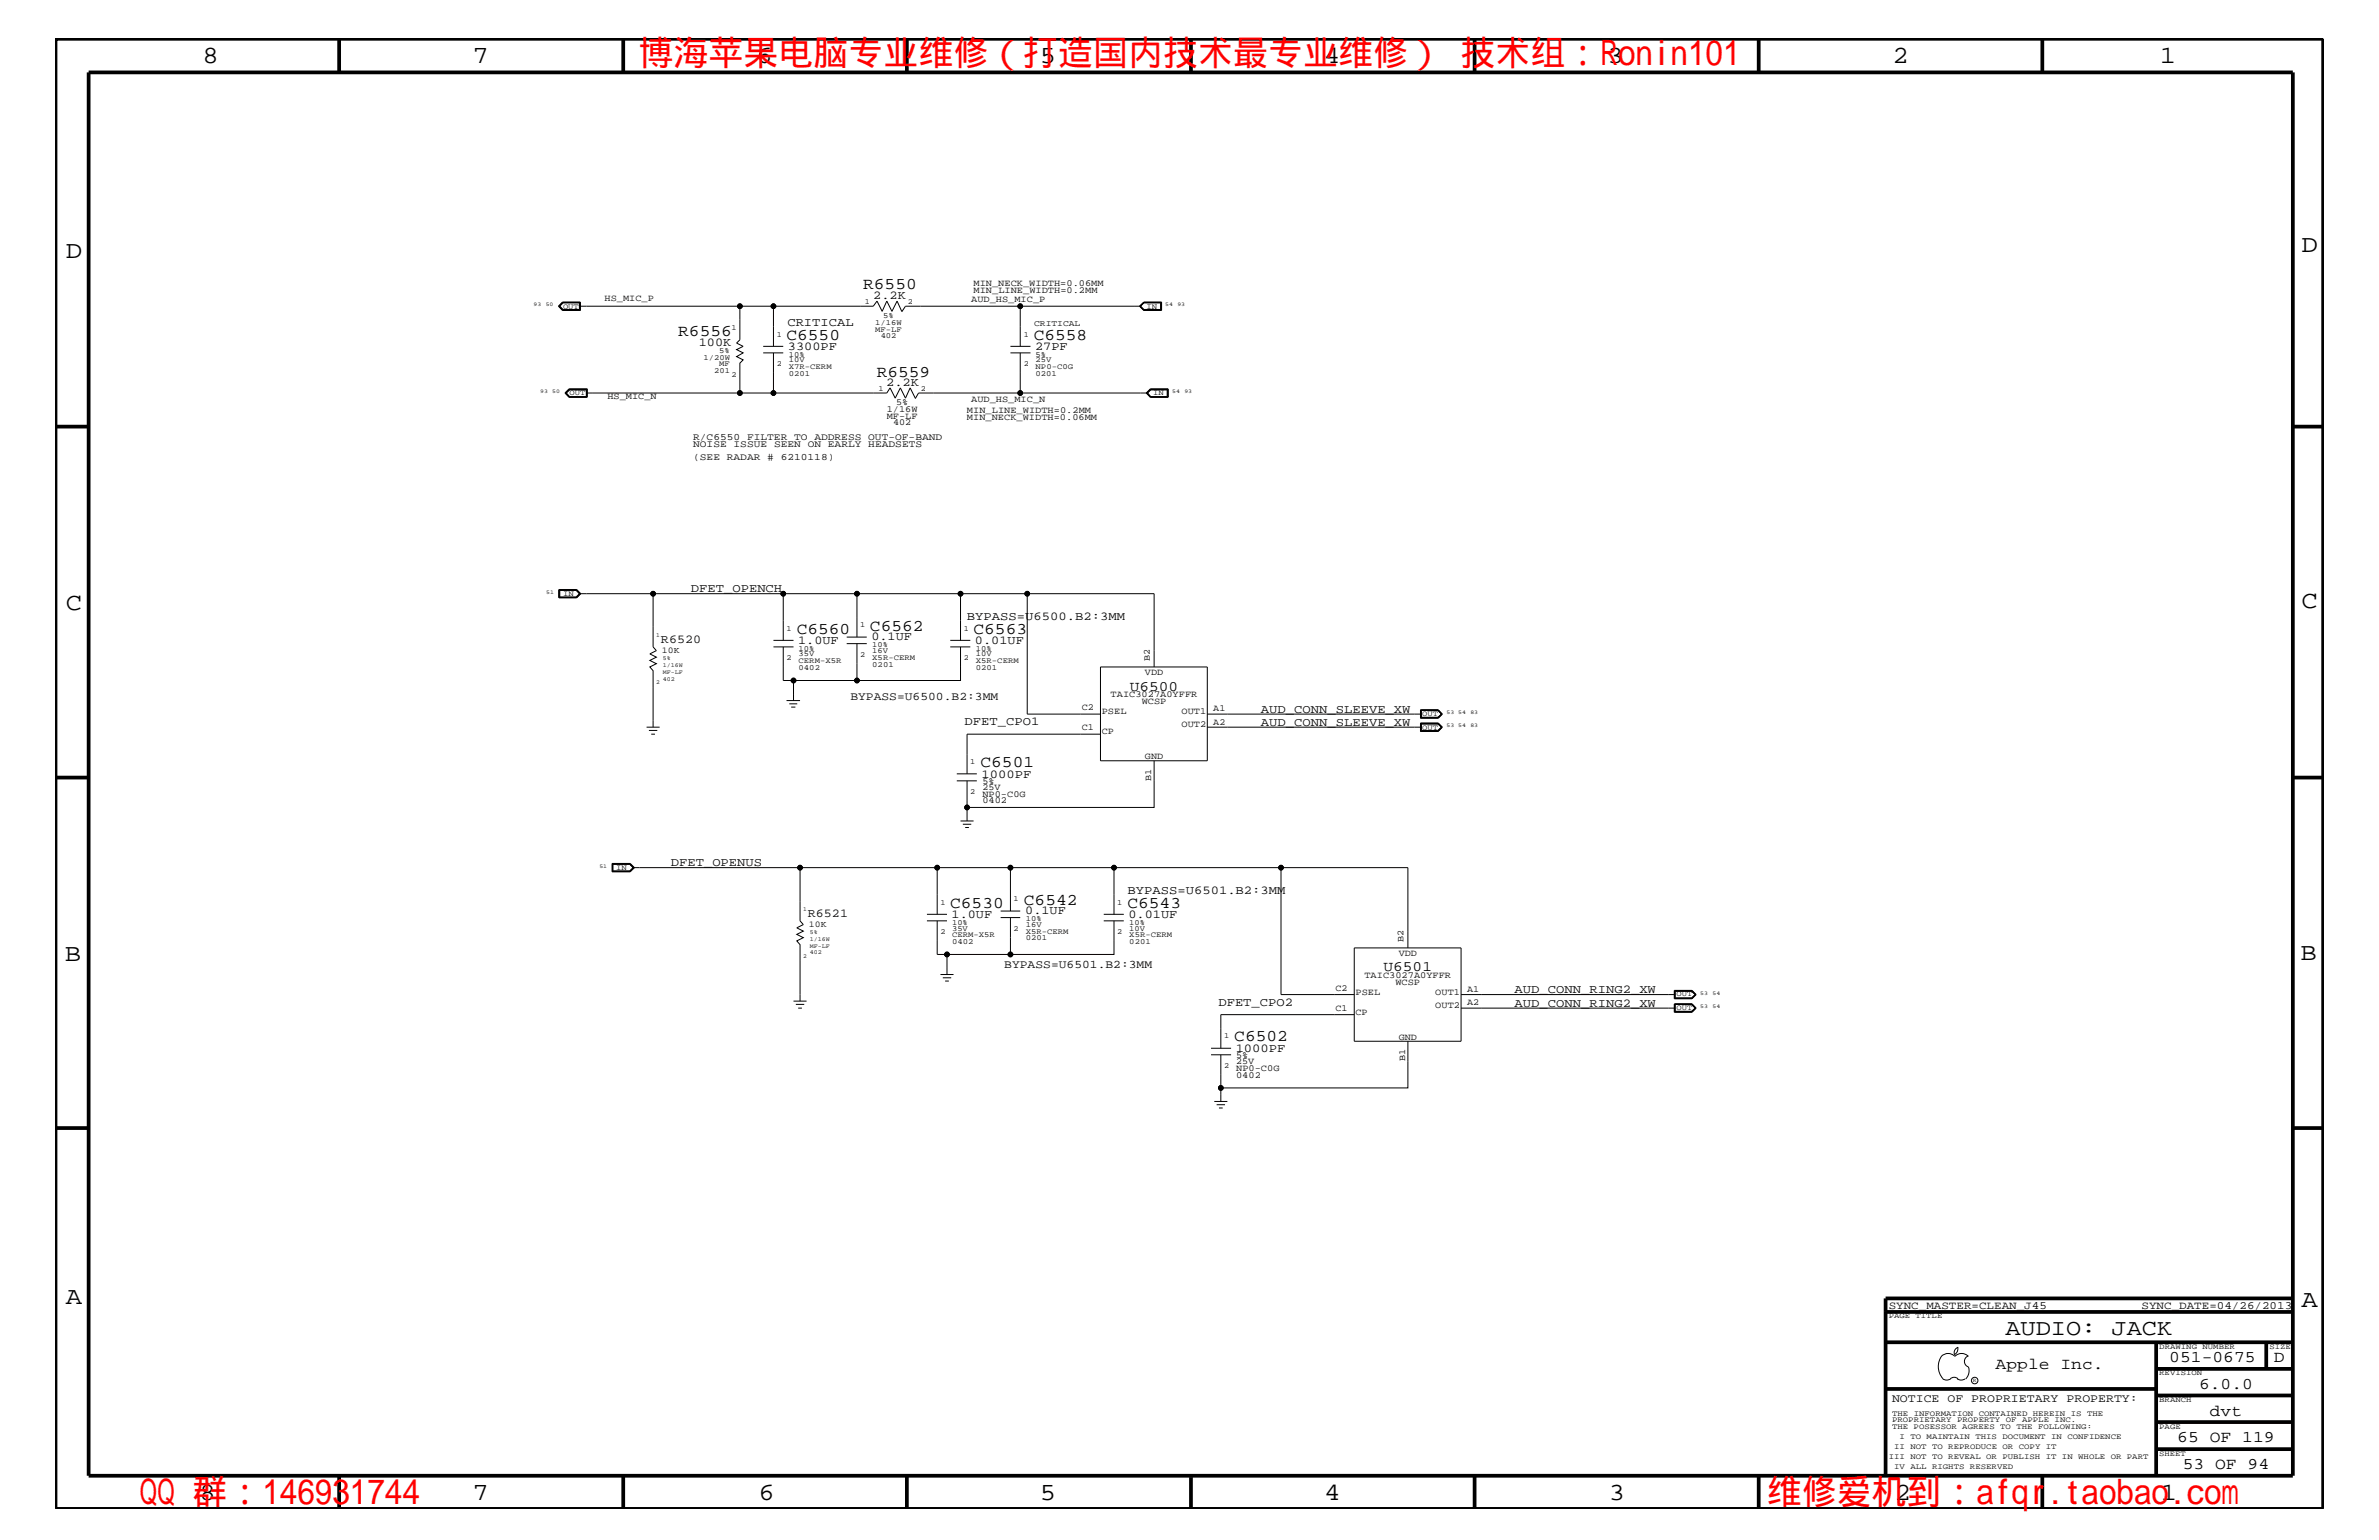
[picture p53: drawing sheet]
<svg xmlns="http://www.w3.org/2000/svg" width="432mm" height="279mm" viewBox="0 0 432 279" stroke-linecap="round" stroke-linejoin="round" font-family="sans-serif">
<defs><g id="words">
<g font-size="6.3" fill="#f00">
<text x="115.9" y="11.9">博海苹果电脑专业维修（打造国内技术最专业维修） 技术组：Ronin101</text>
<text x="25.4" y="272.9">QQ 群：146931744</text>
<text x="320.7" y="272.9">维修爱机到：afqr.taobao.com</text>
</g>
<g font-size="4.5">
<text x="36.7" y="11.5">8</text>
<text x="85.8" y="11.5">7</text>
<text x="137.3" y="11.5">6</text>
<text x="188.7" y="11.5">5</text>
<text x="240.3" y="11.5">4</text>
<text x="291.8" y="11.5">3</text>
<text x="343.5" y="11.5">2</text>
<text x="392" y="11.5">1</text>
<text x="11.9" y="46.8">D</text>
<text x="417.7" y="45.7">D</text>
<text x="11.9" y="110.6">C</text>
<text x="417.7" y="110.3">C</text>
<text x="11.8" y="174.3">B</text>
<text x="417.6" y="174.2">B</text>
<text x="11.9" y="236.7">A</text>
<text x="417.7" y="237.1">A</text>
<text x="36.2" y="272.1">8</text>
<text x="85.8" y="272.1">7</text>
<text x="137.7" y="272.1">6</text>
<text x="188.7" y="272.1">5</text>
<text x="240.4" y="272.1">4</text>
<text x="292" y="272.1">3</text>
<text x="343.9" y="272.1">2</text>
<text x="392.2" y="272.1">1</text>
</g>
<text font-size="4.1" x="364" y="242.3">AUDIO: JACK</text>
<g font-size="3">
<text x="156.7" y="52.5">R6550</text>
<text x="123.1" y="60.9">R6556</text>
<text x="142.7" y="61.7">C6550</text>
<text x="187.6" y="61.7">C6558</text>
<text x="159.1" y="68.4">R6559</text>
<text x="144.6" y="115">C6560</text>
<text x="157.9" y="114.4">C6562</text>
<text x="176.7" y="115">C6563</text>
<text x="178" y="139.2">C6501</text>
<text x="172.5" y="164.7">C6530</text>
<text x="185.8" y="164.1">C6542</text>
<text x="204.6" y="164.7">C6543</text>
<text x="224" y="188.9">C6502</text>
<text x="362.2" y="248.4">Apple Inc.</text>
<text x="393.7" y="247.1">051-0675</text>
<text x="399.2" y="252">6.0.0</text>
<text x="412.7" y="247.1">D</text>
<text x="401.1" y="256.8">dvt</text>
<text x="395.2" y="261.6">65 OF 119</text>
<text x="396.2" y="266.6">53 OF 94</text>
</g>
<g font-size="2.6">
<text x="205.1" y="125.3">U6500</text>
<text x="251.1" y="176.2">U6501</text>
</g>
<g font-size="2.2">
<text x="142.9" y="59.2">CRITICAL</text>
<text x="158.5" y="54.2">2.2K</text>
<text x="126.8" y="62.8">100K</text>
<text x="143" y="63.4">3300PF</text>
<text x="187.9" y="63.4">27PF</text>
<text x="160.8" y="70">2.2K</text>
<text x="125.4" y="107.4">DFET_OPENCH</text>
<text x="175.5" y="112.6">BYPASS=U6500.B2:3MM</text>
<text x="120" y="116.7">R6520</text>
<text x="144.9" y="116.8">1.0UF</text>
<text x="158.2" y="116.2">0.1UF</text>
<text x="177" y="116.8">0.01UF</text>
<text x="175.1" y="131.6">DFET_CPO1</text>
<text x="228.9" y="131.7">AUD_CONN_SLEEVE_XW</text>
<text x="228.9" y="129.3">AUD_CONN_SLEEVE_XW</text>
<text x="178.1" y="141.1">1000PF</text>
<text x="121.8" y="157.1">DFET_OPENUS</text>
<text x="146.6" y="166.4">R6521</text>
<text x="172.7" y="166.5">1.0UF</text>
<text x="186.1" y="165.9">0.1UF</text>
<text x="204.6" y="162.2">BYPASS=U6501.B2:3MM</text>
<text x="204.8" y="166.5">0.01UF</text>
<text x="221.1" y="182.6">DFET_CPO2</text>
<text x="274.9" y="182.7">AUD_CONN_RING2_XW</text>
<text x="274.9" y="180.2">AUD_CONN_RING2_XW</text>
<text x="224.3" y="190.8">1000PF</text>
</g>
<g font-size="2.1">
<text x="154.3" y="127">BYPASS=U6500.B2:3MM</text>
<text x="182.3" y="175.5">BYPASS=U6501.B2:3MM</text>
<text x="343.4" y="254.4">NOTICE OF PROPRIETARY PROPERTY:</text>
</g>
<g font-size="2">
<text x="342.8" y="237.4">SYNC_MASTER=CLEAN_J45</text>
<text x="388.7" y="237.4">SYNC_DATE=04/26/2013</text>
</g>
<g font-size="1.8">
<text x="125.8" y="81.1">NOISE ISSUE SEEN ON EARLY HEADSETS</text>
<text x="125.8" y="79.9">R/C6550 FILTER TO ADDRESS OUT-OF-BAND</text>
<text x="125.8" y="83.5">(SEE RADAR # 6210118)</text>
</g>
<g font-size="1.7">
<text x="176.7" y="53.2">MIN_LINE_WIDTH=0.2MM</text>
<text x="176.7" y="51.9">MIN_NECK_WIDTH=0.06MM</text>
<text x="109.7" y="54.6">HS_MIC_P</text>
<text x="176.3" y="54.7">AUD_HS_MIC_P</text>
<text x="110.2" y="72.3">HS_MIC_N</text>
<text x="161" y="74.7">1/16W</text>
<text x="161" y="76">MF-LF</text>
<text x="162.1" y="77.2">402</text>
<text x="162.6" y="73.5">5%</text>
<text x="175.5" y="76.2">MIN_NECK_WIDTH=0.06MM</text>
<text x="175.5" y="75">MIN_LINE_WIDTH=0.2MM</text>
<text x="176.3" y="72.9">AUD_HS_MIC_N</text>
<text x="207.8" y="122.5">VDD</text>
<text x="208.7" y="120" transform="rotate(-90 208.7 120)">B2</text>
<text x="196.3" y="128.9">C2</text>
<text x="200" y="129.6">PSEL</text>
<text x="201.6" y="126.5">TAIC3027A0YFFR</text>
<text x="207.2" y="127.7">WCSP</text>
<text x="214.5" y="131.9">OUT2</text>
<text x="214.5" y="129.6">OUT1</text>
<text x="220.2" y="129.1">A1</text>
<text x="220.2" y="131.5">A2</text>
<text x="196.3" y="132.5">C1</text>
<text x="200" y="133.2">CP</text>
<text x="207.8" y="137.8">GND</text>
<text x="178.3" y="143.4">25V</text>
<text x="178.3" y="142.3">5%</text>
<text x="209" y="141.7" transform="rotate(-90 209 141.7)">B1</text>
<text x="178.3" y="144.6">NP0-C0G</text>
<text x="178.3" y="145.7">0402</text>
<text x="253.9" y="173.4">VDD</text>
<text x="254.8" y="170.9" transform="rotate(-90 254.8 170.9)">B2</text>
<text x="242.4" y="179.9">C2</text>
<text x="247.6" y="177.4">TAIC3027A0YFFR</text>
<text x="253.3" y="178.7">WCSP</text>
<text x="266.3" y="179.9">A1</text>
<text x="242.4" y="183.5">C1</text>
<text x="246" y="180.5">PSEL</text>
<text x="246" y="184.1">CP</text>
<text x="260.5" y="182.9">OUT2</text>
<text x="260.5" y="180.5">OUT1</text>
<text x="266.3" y="182.4">A2</text>
<text x="224.4" y="192">5%</text>
<text x="253.9" y="188.7">GND</text>
<text x="224.4" y="193.1">25V</text>
<text x="224.4" y="194.3">NP0-C0G</text>
<text x="224.4" y="195.5">0402</text>
<text x="255" y="192.6" transform="rotate(-90 255 192.6)">B1</text>
</g>
<g font-size="1.6">
<text x="120.1" y="118.5">10K</text>
<text x="146.8" y="168.2">10K</text>
</g>
<text font-size="1.5" x="187.7" y="59.2">CRITICAL</text>
<g font-size="1.4">
<text x="102.2" y="56">OUT</text>
<text x="132.8" y="59.8">1</text>
<text x="157" y="55.2">1</text>
<text x="158.9" y="59">1/16W</text>
<text x="160.3" y="57.8">5%</text>
<text x="164.8" y="55.2">2</text>
<text x="208.1" y="56">IN</text>
<text x="127.7" y="65.3">1/20W</text>
<text x="130.6" y="64">5%</text>
<text x="141" y="61.1">1</text>
<text x="143.2" y="64.7">10%</text>
<text x="143.2" y="65.7">10V</text>
<text x="158.9" y="60.2">MF-LF</text>
<text x="159.9" y="61.4">402</text>
<text x="185.8" y="61.1">1</text>
<text x="188" y="65.7">25V</text>
<text x="188" y="64.7">5%</text>
<text x="103.4" y="71.7">OUT</text>
<text x="129.6" y="67.7">201</text>
<text x="130.6" y="66.5">MF</text>
<text x="132.8" y="68.4">2</text>
<text x="141" y="66.5">2</text>
<text x="143.2" y="68.2">0201</text>
<text x="143.2" y="67">X7R-CERM</text>
<text x="159.4" y="71">1</text>
<text x="167.1" y="71">2</text>
<text x="185.8" y="66.5">2</text>
<text x="188" y="67">NP0-C0G</text>
<text x="188" y="68.2">0201</text>
<text x="209.3" y="71.7">IN</text>
<text x="102.2" y="108.1">IN</text>
<text x="156.1" y="113.7">1</text>
<text x="142.7" y="114.4">1</text>
<text x="142.7" y="119.8">2</text>
<text x="144.9" y="119.1">35V</text>
<text x="144.9" y="118.1">10%</text>
<text x="156.1" y="119.2">2</text>
<text x="158.3" y="118.5">16V</text>
<text x="158.3" y="119.7">X5R-CERM</text>
<text x="158.3" y="117.4">10%</text>
<text x="174.9" y="114.4">1</text>
<text x="174.9" y="119.8">2</text>
<text x="177.1" y="119.1">10V</text>
<text x="177.1" y="118.1">10%</text>
<text x="144.9" y="121.5">0402</text>
<text x="144.9" y="120.3">CERM-X5R</text>
<text x="158.3" y="120.9">0201</text>
<text x="177.1" y="121.5">0201</text>
<text x="177.1" y="120.3">X5R-CERM</text>
<text x="258.1" y="129.9">OUT</text>
<text x="258.1" y="132.4">OUT</text>
<text x="176.1" y="138.6">1</text>
<text x="176.1" y="144">2</text>
<text x="111.8" y="157.8">IN</text>
<text x="170.7" y="164.1">1</text>
<text x="172.8" y="167.8">10%</text>
<text x="184" y="163.5">1</text>
<text x="186.2" y="167.1">10%</text>
<text x="202.8" y="164.1">1</text>
<text x="205" y="167.8">10%</text>
<text x="170.7" y="169.5">2</text>
<text x="172.8" y="170">CERM-X5R</text>
<text x="172.8" y="171.2">0402</text>
<text x="172.8" y="168.9">35V</text>
<text x="184" y="168.9">2</text>
<text x="186.2" y="169.4">X5R-CERM</text>
<text x="186.2" y="168.2">16V</text>
<text x="186.2" y="170.6">0201</text>
<text x="202.8" y="169.5">2</text>
<text x="205" y="168.9">10V</text>
<text x="205" y="170">X5R-CERM</text>
<text x="205" y="171.2">0201</text>
<text x="304.3" y="183.2">OUT</text>
<text x="304.3" y="180.8">OUT</text>
<text x="222.2" y="188.3">1</text>
<text x="222.2" y="193.7">2</text>
<text x="342.8" y="239.2">PAGE TITLE</text>
<text x="391.9" y="244.7">DRAWING NUMBER</text>
<text x="411.9" y="244.7">SIZE</text>
<text x="391.9" y="249.5">REVISION</text>
<text x="343.4" y="256.8">THE INFORMATION CONTAINED HEREIN IS THE</text>
<text x="391.9" y="254.4">BRANCH</text>
<text x="343.4" y="258">PROPRIETARY PROPERTY OF APPLE INC.</text>
<text x="343.4" y="259.3">THE POSESSOR AGREES TO THE FOLLOWING:</text>
<text x="343.8" y="262.9">II NOT TO REPRODUCE OR COPY IT</text>
<text x="344.8" y="261.1">I TO MAINTAIN THIS DOCUMENT IN CONFIDENCE</text>
<text x="391.9" y="259.3">PAGE</text>
<text x="342.8" y="264.7">III NOT TO REVEAL OR PUBLISH IT IN WHOLE OR PART</text>
<text x="343.8" y="266.6">IV ALL RIGHTS RESERVED</text>
<text x="391.9" y="264.1">SHEET</text>
</g>
<g font-size="1.1">
<text x="119.1" y="115.6">1</text>
<text x="120.3" y="119.8">5%</text>
<text x="119.1" y="124.1">2</text>
<text x="120.3" y="123.5">402</text>
<text x="120.3" y="121">1/16W</text>
<text x="120.3" y="122.3">MF-LF</text>
<text x="145.8" y="165.3">1</text>
<text x="145.8" y="173.8">2</text>
<text x="147" y="169.5">5%</text>
<text x="147" y="172">MF-LF</text>
<text x="147" y="170.7">1/16W</text>
<text x="147" y="173.2">402</text>
</g>
<g font-size="1">
<text x="96.9" y="55.6">93</text>
<text x="99.1" y="55.6">50</text>
<text x="211.5" y="55.6">54</text>
<text x="213.7" y="55.6">93</text>
<text x="98" y="71.3">93</text>
<text x="100.2" y="71.3">50</text>
<text x="212.8" y="71.3">54</text>
<text x="215" y="71.3">93</text>
<text x="99.1" y="107.7">51</text>
<text x="262.6" y="131.9">53 54</text>
<text x="262.6" y="129.6">53 54</text>
<text x="266.9" y="131.9">83</text>
<text x="266.9" y="129.6">83</text>
<text x="108.8" y="157.4">51</text>
<text x="308.6" y="182.9">53</text>
<text x="308.6" y="180.5">53</text>
<text x="310.8" y="182.9">54</text>
<text x="310.8" y="180.5">54</text>
<text x="358.1" y="250.7">R</text>
</g>
</g></defs>
<g fill="none" stroke="#000" stroke-width=".18">
<path d="M101.4 55.6l.7-.8h3.2v1.5h-3.2zM101.6 55.6l.6-.6h3v1.1h-3zM102.1 54.9h3.2M102.1 54.9l-.7 .7 .7 .7M105.2 55.6h29.1M105.2 54.9v1.3h-3.1l-.6-.6 .6-.7M140.4 55.6v7.2M163.7 56.5l-.9-1.9-.9 1.9-.9-1.9-.9 1.9-.9-1.9-.7 1h-24.2v6.1l-.6 .5 1.2 .6-1.2 .6 1.2 .6-1.2 .7 1.2 .6-.6 .6v5.4M163.7 56.6l.6-1h20.9v7.2M185.2 55.6h21.8M206.9 55.6l.7-.8h3.2v1.5h-3.2zM207 55.6l.6-.6h3.1v1.1h-3.1z"/>
<path d="M207.6 54.9h3.1v1.4M207.6 54.9l-.7 .7 .7 .6h3.1M207.6 54.9l-.7 .7M103.3 70.5h3.3v1.6h-3.3l-.8-.8zM103.4 70.7l-.6 .6 .6 .7M103.4 70.7h3v1.3h-3M103.4 70.7l-.7 .6 .7 .7M106.4 71.3h27.9M106.5 72.1v-1.5h-3.2l-.7 .7 .7 .8M138.5 62.8h3.7M138.5 64h3.7M140.4 64v7.3h-6.1"/>
<path d="M140.4 71.3h20.6l.6-.9 .9 1.8 .9-1.8 .9 1.8 .9-1.8 .9 1.8M183.4 62.8h3.6M183.4 64h3.6M185.2 64v7.3M208 71.3l.8-.8h3.2v1.6h-3.2zM208.3 71.3h-41.6l-.6 1M208.8 70.7h3.1v1.3h-3.1l-.6-.7zM208.9 70.7l-.6 .6 .6 .7M211.8 70.7v1.3M212 70.6h-3.2l-.7 .7 .7 .8M101.4 107h3.3M101.4 107h3.3l.7 .7-.7 .8h-3.3z"/>
<path d="M101.4 108.4h3.3M101.5 107v1.4M101.6 107.1h3l.6 .6-.6 .6h-3zM104.7 107l.5 .7-.5 .7M104.7 107l.6 .7-.6 .7M105.2 107.7h13.3v9.7l.6 .6-1.2 .6 1.2 .6-1.2 .6 1.2 .6-1.2 .6 .6 .7v10.2M118.5 107.7h23.7M140.4 117.4h3.6M140.4 116.2h3.6M142.2 117.4v6.1h13.3M153.7 115.6h3.6M153.7 116.8h3.6"/>
<path d="M155.5 116.8v6.7h18.8v-6.1M155.5 115.6v-7.9h-13.3v8.5M155.5 107.7h54v13.3M172.5 116.2h3.6M172.5 117.4h3.6M174.3 107.7v8.5M186.4 107.7v21.9h13.3M117.4 131.9h2.3M117.8 132.5h1.5M118.2 133.2h.7M142.8 127.1h2.4M143.3 127.7h1.4"/>
<path d="M143.6 128.3h.8M144 123.5v3.6M199.7 133.2h-24.2v7.2M199.7 121h19.4v17h-19.4zM209.5 138v8.5h-34v-4.8M219.1 131.9h38.9M219.1 129.6h38.9M257.8 128.8h3.2l.8 .8-.8 .7h-3.2zM257.8 131.2h3.2l.8 .7-.8 .8h-3.2zM257.8 131.3h3.2l.7 .6-.7 .8M257.9 131.3h3.1l.6 .6-.6 .7h-3.1zM257.9 128.9h3.1l.6 .7-.6 .6h-3.1z"/>
<path d="M258 131.3v1.2h3l.6-.6M258 128.9v1.3M261 131.3l.6 .6M261 128.9l.6 .7M261 128.8l.7 .8-.7 .6h-3.2M261.6 129.6l-.6 .6M111.1 156.7h3.3l.8 .7-.8 .8h-3.3zM111.3 156.8h3l.6 .6-.6 .6h-3zM114.3 156.7l.7 .7-.7 .7M114.3 156.7h-3.1v1.4h3.1M114.3 156.7l.8 .7-.8 .7M114.9 157.4h30.3"/>
<path d="M170.1 157.4h-24.9v9.7l.6 .6-1.2 .6 1.2 .6-1.2 .6 1.2 .6-1.2 .6 .6 .7v10.2M173.7 140.4h3.6M173.7 141.7h3.6M174.3 148.9h2.4M174.8 149.5h1.5M175.2 150.1h.7M175.5 146.5v2.4M183.4 157.4h-13.3v8.5M202.2 157.4h-18.8v7.9M232.5 157.4h-30.3v8.5M168.2 165.9h3.7M168.2 167.1h3.7"/>
<path d="M170.1 167.1v6.1h13.3M170.7 176.8h2.4M171.1 177.4h1.5M171.5 178h.7M171.9 173.2v3.6M181.6 166.5h3.6M181.6 165.3h3.6M183.4 166.5v6.7h18.8v-6.1M200.3 165.9h3.7M200.3 167.1h3.7M245.8 172h19.4v16.9h-19.4zM255.5 172v-14.6h-23v23h13.3"/>
<path d="M303.9 179.7h3.2l.8 .7-.8 .8h-3.2zM304.1 179.9h2.9l.7 .5-.7 .6h-2.9zM307.1 179.8h-3.1v1.3h3.1M307.1 179.8l.6 .6M307.1 179.8l.7 .6-.7 .7M144 181.6h2.4M144.5 182.2h1.5M144.9 182.9h.7M219.8 190.2h3.6M219.8 191.4h3.6M220.4 199.8h2.4M221.6 197.4v2.4"/>
<path d="M245.8 184.1h-24.2v6.1M255.5 188.9v8.5h-33.9v-6M265.2 182.9h38.9M265.2 180.4h38.9M303.9 182.1h3.2l.8 .8-.8 .8h-3.2zM304 182.2h3.1l.6 .7M304 182.1v1.5h3.1l.7-.7-.7-.8M304.1 182.2v1.3M307 182.2l.7 .7M307.7 182.9l-.6 .6h-3.1M307.7 180.4l-.6 .7M307.7 182.9l-.7 .6"/>
<path d="M220.8 200.4h1.5M221.2 201h.7M352.4 246.1a1.69 1.69 0 0 1 2.4 0M352.4 246a3.3 3.3 0 0 0 .3 4.1M352.6 250.2l.7 .2 .7-.2M354 250.2l.7-.3 .7 .3M354.8 246.1a1.69 1.69 0 0 1 2.5 0M355.3 250.2l.7 .2 .7-.2M355.3 244.4l.1 .3a1.18 1.18 0 0 1-.6 1M355.4 244.4a.99 .99 0 0 0-.6 1.4M357.2 246a1.04 1.04 0 0 0-.6 1 1.04 1.04 0 0 0 .6 1M357.3 248l.1 .7a2.11 2.11 0 0 1-.6 1.5"/>
<circle cx="134.3" cy="55.6" r=".42"/>
<circle cx="140.4" cy="55.6" r=".42"/>
<circle cx="185.2" cy="55.6" r=".42"/>
<circle cx="134.3" cy="71.3" r=".42"/>
<circle cx="140.4" cy="71.3" r=".42"/>
<circle cx="185.2" cy="71.3" r=".42"/>
<circle cx="118.5" cy="107.7" r=".42"/>
<circle cx="142.2" cy="107.7" r=".42"/>
<circle cx="155.5" cy="107.7" r=".42"/>
<circle cx="174.3" cy="107.7" r=".42"/>
<circle cx="186.4" cy="107.7" r=".42"/>
<circle cx="144" cy="123.5" r=".42"/>
<circle cx="155.5" cy="123.5" r=".42"/>
<circle cx="145.2" cy="157.4" r=".42"/>
<circle cx="170.1" cy="157.4" r=".42"/>
<circle cx="175.5" cy="146.5" r=".42"/>
<circle cx="183.4" cy="157.4" r=".42"/>
<circle cx="202.2" cy="157.4" r=".42"/>
<circle cx="232.5" cy="157.4" r=".42"/>
<circle cx="171.9" cy="173.2" r=".42"/>
<circle cx="183.4" cy="173.2" r=".42"/>
<circle cx="221.6" cy="197.4" r=".42"/>
<circle cx="358.4" cy="250.5" r=".59"/>
</g>
<g fill="none" stroke="#000" stroke-width=".68" stroke-linecap="butt">
<path d="M10.1 7h411.6v266.8h-411.6zM16.1 13.1h400.1v254.6h-400.1zM61.6 7v6.1M113.1 7v6.1M164.6 7v6.1M216.2 7v6.1M267.6 7v6.1M319.2 7v6.1M370.7 7v6.1M10.1 77.4h6M416.2 77.4h5.5M10.1 141.1h6"/>
<path d="M416.2 141.1h5.5M10.1 204.7h6M416.2 204.7h5.5M342.2 238h74M416.2 235.6h-74v32.1M342.2 252h49.2M342.2 243.5h74M391.4 248.4h24.8M391.4 243.5v24.2M391.4 258h24.8M391.4 253.2h24.8M411.3 243.5v4.9"/>
<path d="M61.6 267.7v6.1M113.1 267.7v6.1M164.6 267.7v6.1M216.2 268v5.8M267.6 267.7v6.1M319.2 267.7v6.1M370.7 267.7v6.1M391.4 262.9h24.8"/>
</g>
<g fill="#000">
<circle cx="134.3" cy="55.6" r=".42"/>
<circle cx="140.4" cy="55.6" r=".42"/>
<circle cx="185.2" cy="55.6" r=".42"/>
<circle cx="134.3" cy="71.3" r=".42"/>
<circle cx="140.4" cy="71.3" r=".42"/>
<circle cx="185.2" cy="71.3" r=".42"/>
<circle cx="118.5" cy="107.7" r=".42"/>
<circle cx="142.2" cy="107.7" r=".42"/>
<circle cx="155.5" cy="107.7" r=".42"/>
<circle cx="174.3" cy="107.7" r=".42"/>
<circle cx="186.4" cy="107.7" r=".42"/>
<circle cx="144" cy="123.5" r=".42"/>
<circle cx="155.5" cy="123.5" r=".42"/>
<circle cx="145.2" cy="157.4" r=".42"/>
<circle cx="170.1" cy="157.4" r=".42"/>
<circle cx="175.5" cy="146.5" r=".42"/>
<circle cx="183.4" cy="157.4" r=".42"/>
<circle cx="202.2" cy="157.4" r=".42"/>
<circle cx="232.5" cy="157.4" r=".42"/>
<circle cx="171.9" cy="173.2" r=".42"/>
<circle cx="183.4" cy="173.2" r=".42"/>
<circle cx="221.6" cy="197.4" r=".42"/>
</g>
<use href="#words"/>
</svg>
